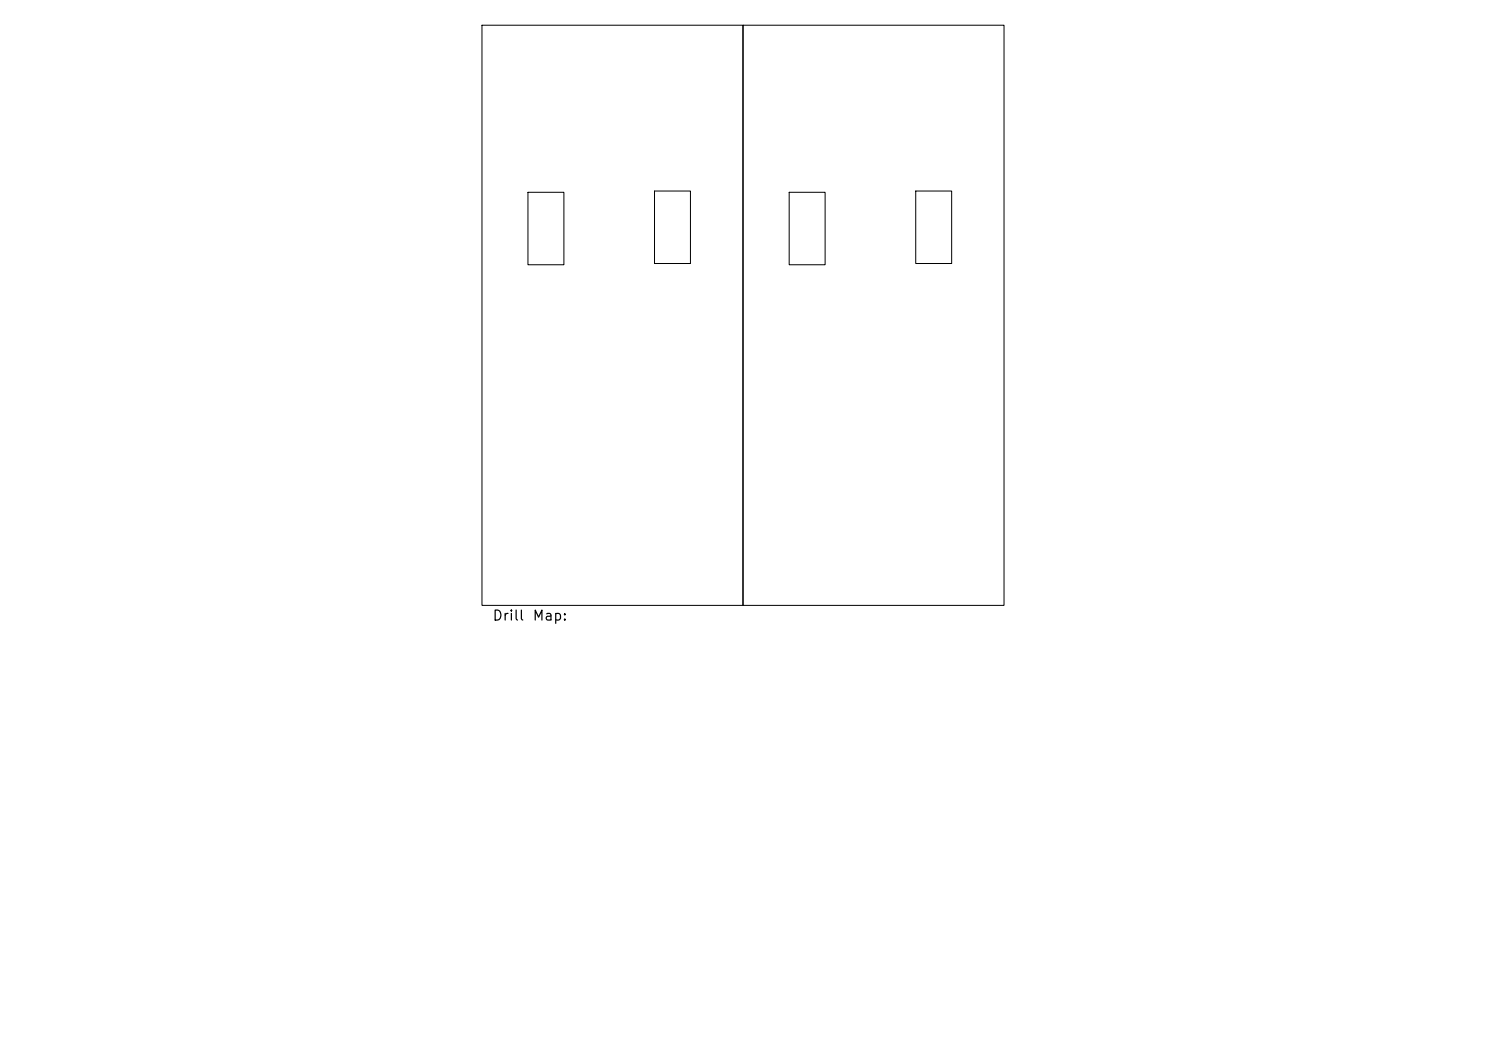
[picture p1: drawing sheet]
<svg xmlns="http://www.w3.org/2000/svg" width="297mm" height="210mm" viewBox="0 0 297 210" stroke-linecap="round" stroke-linejoin="round" font-family="sans-serif">
<defs><g id="words">
<g font-size="2">
<text x="98.3" y="124.5">Drill</text>
<text x="106.3" y="124.5">Map:</text>
</g>
</g></defs>
<path d="M96.3 5h52.2v116h-52.2zM148.5 5h52.2v116h-52.2zM105.5 38.4h7.2v14.5h-7.2zM130.8 38.2h7.2v14.5h-7.2zM157.7 38.4h7.2v14.5h-7.2zM183 38.2h7.2v14.5h-7.2z" fill="none" stroke="#000" stroke-width=".2"/>
<use href="#words"/>
</svg>
